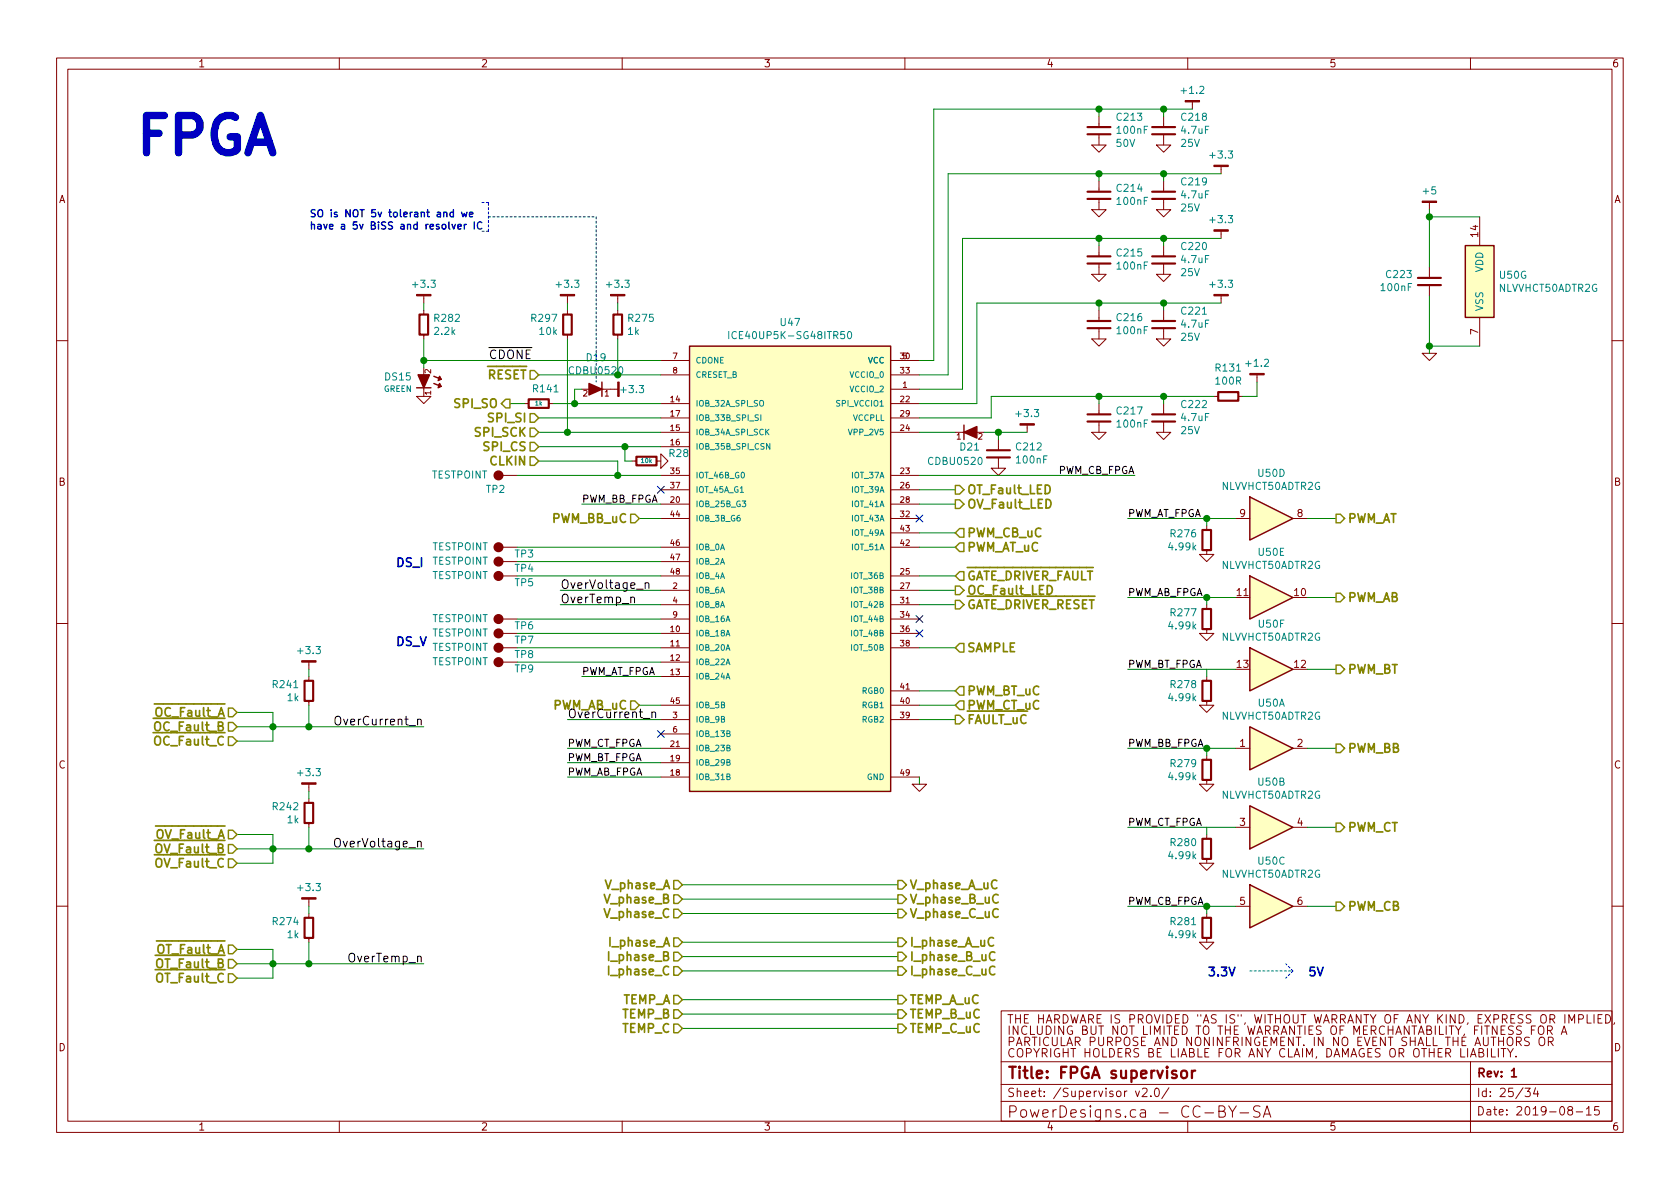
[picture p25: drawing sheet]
<svg xmlns="http://www.w3.org/2000/svg" width="297mm" height="210mm" viewBox="0 0 297 210" stroke-linecap="round" stroke-linejoin="round" font-family="sans-serif">
<defs><g id="words">
<text font-size="9.2" fill="#0000c2" x="23.5" y="27.4">FPGA</text>
<g font-size="2.8" fill="#840000">
<text x="178" y="190.7">Title: FPGA supervisor</text>
<text x="178" y="197.7">PowerDesigns.ca - CC-BY-SA</text>
</g>
<g font-size="2.1">
<text x="86.4" y="63.5">CDONE</text>
<text x="99.1" y="106.7">OverTemp_n</text>
<text x="99.1" y="104.1">OverVoltage_n</text>
<text x="97.7" y="125.5">PWM_AB_uC</text>
<text x="59.9" y="128.3">OverCurrent_n</text>
<text x="100.3" y="127">OverCurrent_n</text>
<text x="59.9" y="149.9">OverVoltage_n</text>
<text x="62" y="170.2">OverTemp_n</text>
</g>
<g font-size="2.1" fill="#848400">
<text x="86.2" y="67.1">RESET</text>
<text x="80.6" y="72.1">SPI_SO</text>
<text x="84.2" y="77.2">SPI_SCK</text>
<text x="86.7" y="74.7">SPI_SI</text>
<text x="85.8" y="79.8">SPI_CS</text>
<text x="86.8" y="82.3">CLKIN</text>
<text x="170.8" y="87.4">OT_Fault_LED</text>
<text x="170.8" y="89.9">OV_Fault_LED</text>
<text x="97.7" y="92.5">PWM_BB_uC</text>
<text x="170.8" y="95">PWM_CB_uC</text>
<text x="238.2" y="92.5">PWM_AT</text>
<text x="170.8" y="97.5">PWM_AT_uC</text>
<text x="170.8" y="107.7">GATE_DRIVER_RESET</text>
<text x="170.8" y="105.2">OC_Fault_LED</text>
<text x="170.8" y="102.6">GATE_DRIVER_FAULT</text>
<text x="238.2" y="106.4">PWM_AB</text>
<text x="170.8" y="115.3">SAMPLE</text>
<text x="238.2" y="119.1">PWM_BT</text>
<text x="170.8" y="125.5">PWM_CT_uC</text>
<text x="170.8" y="122.9">PWM_BT_uC</text>
<text x="27.8" y="131.8">OC_Fault_C</text>
<text x="27.8" y="129.3">OC_Fault_B</text>
<text x="27.8" y="126.7">OC_Fault_A</text>
<text x="170.8" y="128">FAULT_uC</text>
<text x="238.2" y="133.1">PWM_BB</text>
<text x="27.9" y="148.3">OV_Fault_A</text>
<text x="238.2" y="147.1">PWM_CT</text>
<text x="27.9" y="153.4">OV_Fault_C</text>
<text x="27.9" y="150.9">OV_Fault_B</text>
<text x="107.3" y="157.2">V_phase_A</text>
<text x="107.3" y="159.8">V_phase_B</text>
<text x="160.7" y="157.2">V_phase_A_uC</text>
<text x="160.7" y="159.8">V_phase_B_uC</text>
<text x="238.2" y="161">PWM_CB</text>
<text x="107.3" y="162.3">V_phase_C</text>
<text x="108.1" y="167.4">I_phase_A</text>
<text x="160.7" y="162.3">V_phase_C_uC</text>
<text x="160.7" y="167.4">I_phase_A_uC</text>
<text x="28.1" y="168.7">OT_Fault_A</text>
<text x="28.1" y="171.2">OT_Fault_B</text>
<text x="28.1" y="173.7">OT_Fault_C</text>
<text x="108.1" y="169.9">I_phase_B</text>
<text x="108.1" y="172.5">I_phase_C</text>
<text x="160.7" y="169.9">I_phase_B_uC</text>
<text x="160.7" y="172.5">I_phase_C_uC</text>
<text x="110.1" y="177.5">TEMP_A</text>
<text x="160.7" y="177.5">TEMP_A_uC</text>
<text x="110.1" y="180.1">TEMP_B</text>
<text x="110.1" y="182.6">TEMP_C</text>
<text x="160.7" y="182.6">TEMP_C_uC</text>
<text x="160.7" y="180.1">TEMP_B_uC</text>
</g>
<g font-size="2.1" fill="#0000c2">
<text x="69.8" y="100.2">DS_I</text>
<text x="69.8" y="114.2">DS_V</text>
<text x="213.4" y="172.6">3.3V</text>
<text x="231.1" y="172.6">5V</text>
</g>
<g font-size="2.1" fill="#840000">
<text x="178" y="185">PARTICULAR PURPOSE AND NONINFRINGEMENT. IN NO EVENT SHALL THE AUTHORS OR</text>
<text x="178" y="181">THE HARDWARE IS PROVIDED &quot;AS IS&quot;, WITHOUT WARRANTY OF ANY KIND, EXPRESS OR IMPLIED,</text>
<text x="178" y="183">INCLUDING BUT NOT LIMITED TO THE WARRANTIES OF MERCHANTABILITY, FITNESS FOR A</text>
<text x="178" y="187">COPYRIGHT HOLDERS BE LIABLE FOR ANY CLAIM, DAMAGES OR OTHER LIABILITY.</text>
<text x="261" y="190.5">Rev: 1</text>
<text x="178" y="194">Sheet: /Supervisor v2.0/</text>
<text x="261" y="197.3">Date: 2019-08-15</text>
<text x="261" y="194">Id: 25/34</text>
</g>
<g font-size="1.8" fill="#840000">
<text x="35" y="11.9">1</text>
<text x="85" y="11.9">2</text>
<text x="135" y="11.9">3</text>
<text x="185" y="11.9">4</text>
<text x="235" y="11.9">5</text>
<text x="285" y="11.9">6</text>
<text x="10.4" y="35.9">A</text>
<text x="285.4" y="35.9">A</text>
<text x="261.4" y="41.9" transform="rotate(-90 261.4 41.9)">14</text>
<text x="261.4" y="59.2" transform="rotate(-90 261.4 59.2)">7</text>
<text x="10.4" y="85.9">B</text>
<text x="285.4" y="85.9">B</text>
<text x="219.2" y="91.4">9</text>
<text x="229.4" y="91.4">8</text>
<text x="218.7" y="105.4">11</text>
<text x="228.9" y="105.4">10</text>
<text x="218.7" y="118.1">13</text>
<text x="228.9" y="118.1">12</text>
<text x="10.4" y="135.9">C</text>
<text x="219.2" y="132.1">1</text>
<text x="229.4" y="132.1">2</text>
<text x="285.4" y="135.9">C</text>
<text x="219.2" y="146">3</text>
<text x="229.4" y="146">4</text>
<text x="219.2" y="160">5</text>
<text x="229.4" y="160">6</text>
<text x="10.4" y="185.9">D</text>
<text x="285.4" y="185.9">D</text>
<text x="35" y="199.9">1</text>
<text x="85" y="199.9">2</text>
<text x="135" y="199.9">3</text>
<text x="185" y="199.9">4</text>
<text x="235" y="199.9">5</text>
<text x="285" y="199.9">6</text>
</g>
<g font-size="1.8" fill="#008484">
<text x="209.1" y="16.6">+1.2</text>
<text x="197.6" y="21.4">C213</text>
<text x="197.6" y="23.7">100nF</text>
<text x="209" y="21.4">C218</text>
<text x="209.2" y="23.7">4.7uF</text>
<text x="197.4" y="26">50V</text>
<text x="208.9" y="26">25V</text>
<text x="214.2" y="28">+3.3</text>
<text x="197.6" y="33.9">C214</text>
<text x="209" y="32.8">C219</text>
<text x="209.2" y="35.1">4.7uF</text>
<text x="251.7" y="34.4">+5</text>
<text x="197.6" y="36.2">100nF</text>
<text x="208.9" y="37.4">25V</text>
<text x="214.2" y="39.5">+3.3</text>
<text x="197.6" y="45.4">C215</text>
<text x="197.6" y="47.7">100nF</text>
<text x="209" y="44.2">C220</text>
<text x="209.2" y="46.5">4.7uF</text>
<text x="73.2" y="50.9">+3.3</text>
<text x="98.6" y="50.9">+3.3</text>
<text x="107.5" y="50.9">+3.3</text>
<text x="208.9" y="48.8">25V</text>
<text x="214.2" y="50.9">+3.3</text>
<text x="244.3" y="51.5">100nF</text>
<text x="245.2" y="49.2">C223</text>
<text x="262.3" y="48.2" transform="rotate(-90 262.3 48.2)">VDD</text>
<text x="265" y="51.6">NLVVHCT50ADTR2G</text>
<text x="265.2" y="49.3">U50G</text>
<text x="76.9" y="59.2">2.2k</text>
<text x="76.9" y="56.9">R282</text>
<text x="94.1" y="56.9">R297</text>
<text x="95.5" y="59.2">10k</text>
<text x="111" y="59.2">1k</text>
<text x="111.2" y="56.9">R275</text>
<text x="129.9" y="60">ICE40UP5K-SG48ITR50</text>
<text x="138.1" y="57.7">U47</text>
<text x="197.6" y="56.8">C216</text>
<text x="197.6" y="59.1">100nF</text>
<text x="209" y="55.6">C221</text>
<text x="209.2" y="58">4.7uF</text>
<text x="262.3" y="55.1" transform="rotate(-90 262.3 55.1)">VSS</text>
<text x="103.8" y="63.9">D19</text>
<text x="208.9" y="60.3">25V</text>
<text x="215.1" y="65.7">R131</text>
<text x="220.5" y="64.9">+1.2</text>
<text x="68.1" y="67.3">DS15</text>
<text x="94.4" y="69.4">R141</text>
<text x="110" y="69.5">+3.3</text>
<text x="215.1" y="68">100R</text>
<text x="179.9" y="73.8">+3.3</text>
<text x="197.6" y="73.3">C217</text>
<text x="197.6" y="75.6">100nF</text>
<text x="208.9" y="76.8">25V</text>
<text x="209" y="72.2">C222</text>
<text x="209.2" y="74.5">4.7uF</text>
<text x="118.5" y="80.8">R283</text>
<text x="164.4" y="82.2">CDBU0520</text>
<text x="169.8" y="79.7">D21</text>
<text x="179.8" y="79.6">C212</text>
<text x="179.9" y="82">100nF</text>
<text x="76.3" y="84.6">TESTPOINT</text>
<text x="86" y="87.2">TP2</text>
<text x="216" y="86.6">NLVVHCT50ADTR2G</text>
<text x="222.5" y="84.3">U50D</text>
<text x="207.1" y="95">R276</text>
<text x="76.4" y="97.3">TESTPOINT</text>
<text x="76.4" y="99.9">TESTPOINT</text>
<text x="91.1" y="98.6">TP3</text>
<text x="91.1" y="101.1">TP4</text>
<text x="206.8" y="97.3">4.99k</text>
<text x="216" y="100.6">NLVVHCT50ADTR2G</text>
<text x="222.6" y="98.3">U50E</text>
<text x="76.4" y="102.4">TESTPOINT</text>
<text x="91.1" y="103.7">TP5</text>
<text x="76.4" y="110">TESTPOINT</text>
<text x="76.4" y="112.6">TESTPOINT</text>
<text x="91.1" y="111.3">TP6</text>
<text x="91.1" y="113.8">TP7</text>
<text x="206.8" y="111.3">4.99k</text>
<text x="207.1" y="109">R277</text>
<text x="216" y="113.3">NLVVHCT50ADTR2G</text>
<text x="222.6" y="111">U50F</text>
<text x="52.9" y="115.7">+3.3</text>
<text x="76.4" y="115.1">TESTPOINT</text>
<text x="76.4" y="117.6">TESTPOINT</text>
<text x="91.1" y="116.4">TP8</text>
<text x="91.1" y="118.9">TP9</text>
<text x="48.4" y="121.7">R241</text>
<text x="50.9" y="124">1k</text>
<text x="206.8" y="124">4.99k</text>
<text x="207.1" y="121.7">R278</text>
<text x="222.5" y="125">U50A</text>
<text x="216" y="127.3">NLVVHCT50ADTR2G</text>
<text x="52.9" y="137.3">+3.3</text>
<text x="206.8" y="138">4.99k</text>
<text x="207.1" y="135.7">R279</text>
<text x="48.4" y="143.3">R242</text>
<text x="216" y="141.2">NLVVHCT50ADTR2G</text>
<text x="222.5" y="138.9">U50B</text>
<text x="50.9" y="145.6">1k</text>
<text x="207.1" y="149.6">R280</text>
<text x="206.8" y="151.9">4.99k</text>
<text x="216" y="155.2">NLVVHCT50ADTR2G</text>
<text x="222.5" y="152.9">U50C</text>
<text x="52.9" y="157.6">+3.3</text>
<text x="48.4" y="163.6">R274</text>
<text x="50.9" y="165.9">1k</text>
<text x="206.8" y="165.9">4.99k</text>
<text x="207.1" y="163.6">R281</text>
</g>
<g font-size="1.8" fill="#0000c2">
<text x="54.6" y="38.4">SO is NOT 5v tolerant and we</text>
<text x="54.6" y="40.6">have a 5v BiSS and resolver IC</text>
</g>
<text font-size="1.8" fill="#008400" x="100.9" y="66.2">CDBU0520</text>
<g font-size="1.8">
<text x="186.9" y="83.8">PWM_CB_FPGA</text>
<text x="102.9" y="88.9">PWM_BB_FPGA</text>
<text x="199.4" y="91.4">PWM_AT_FPGA</text>
<text x="199.4" y="105.4">PWM_AB_FPGA</text>
<text x="102.9" y="119.4">PWM_AT_FPGA</text>
<text x="199.4" y="118.1">PWM_BT_FPGA</text>
<text x="100.3" y="132.1">PWM_CT_FPGA</text>
<text x="100.3" y="134.6">PWM_BT_FPGA</text>
<text x="100.3" y="137.2">PWM_AB_FPGA</text>
<text x="199.4" y="132.1">PWM_BB_FPGA</text>
<text x="199.4" y="146">PWM_CT_FPGA</text>
<text x="199.4" y="160">PWM_CB_FPGA</text>
</g>
<g font-size="1.4" fill="#840000">
<text x="119" y="63.5">7</text>
<text x="159.6" y="63.5">5</text>
<text x="76.2" y="69.8" transform="rotate(-90 76.2 69.8)">1</text>
<text x="76.2" y="66" transform="rotate(-90 76.2 66)">2</text>
<text x="103.1" y="70.1">2</text>
<text x="106.9" y="70.1">1</text>
<text x="118.6" y="71.1">14</text>
<text x="119" y="66">8</text>
<text x="159.2" y="71.1">22</text>
<text x="159.2" y="66">33</text>
<text x="159.6" y="68.6">1</text>
<text x="118.6" y="76.2">15</text>
<text x="118.6" y="73.7">17</text>
<text x="159.2" y="76.2">24</text>
<text x="159.2" y="73.7">29</text>
<text x="169.2" y="77.7">1</text>
<text x="173" y="77.7">2</text>
<text x="118.6" y="78.7">16</text>
<text x="118.6" y="83.8">35</text>
<text x="159.2" y="83.8">23</text>
<text x="118.6" y="88.9">20</text>
<text x="118.6" y="86.4">37</text>
<text x="159.2" y="86.4">26</text>
<text x="159.2" y="88.9">28</text>
<text x="118.6" y="91.4">44</text>
<text x="159.2" y="91.4">32</text>
<text x="159.2" y="94">43</text>
<text x="118.6" y="96.5">46</text>
<text x="118.6" y="99.1">47</text>
<text x="118.6" y="101.6">48</text>
<text x="159.2" y="101.6">25</text>
<text x="159.2" y="96.5">42</text>
<text x="119" y="104.1">2</text>
<text x="119" y="106.7">4</text>
<text x="159.2" y="104.1">27</text>
<text x="159.2" y="106.7">31</text>
<text x="118.6" y="111.8">10</text>
<text x="119" y="109.2">9</text>
<text x="159.2" y="109.2">34</text>
<text x="159.2" y="111.8">36</text>
<text x="118.6" y="114.3">11</text>
<text x="118.6" y="116.8">12</text>
<text x="118.6" y="119.4">13</text>
<text x="159.2" y="114.3">38</text>
<text x="118.6" y="124.5">45</text>
<text x="159.2" y="124.5">40</text>
<text x="159.2" y="121.9">41</text>
<text x="119" y="127">3</text>
<text x="119" y="129.5">6</text>
<text x="159.2" y="127">39</text>
<text x="118.6" y="137.2">18</text>
<text x="118.6" y="134.6">19</text>
<text x="118.6" y="132.1">21</text>
<text x="159.2" y="137.2">49</text>
</g>
<g font-size="1.4" fill="#008484">
<text x="122.9" y="64.3">CDONE</text>
<text x="153.5" y="64.3">VCC</text>
<text x="67.8" y="69.3">GREEN</text>
<text x="122.9" y="71.9">IOB_32A_SPI_SO</text>
<text x="122.9" y="66.8">CRESET_B</text>
<text x="148.1" y="71.9">SPI_VCCIO1</text>
<text x="150.4" y="69.3">VCCIO_2</text>
<text x="150.4" y="66.8">VCCIO_0</text>
<text x="122.9" y="77">IOB_34A_SPI_SCK</text>
<text x="122.9" y="74.4">IOB_33B_SPI_SI</text>
<text x="150.3" y="77">VPP_2V5</text>
<text x="150.8" y="74.4">VCCPLL</text>
<text x="122.9" y="79.5">IOB_35B_SPI_CSN</text>
<text x="122.9" y="89.7">IOB_25B_G3</text>
<text x="122.9" y="84.6">IOT_46B_G0</text>
<text x="122.9" y="87.1">IOT_45A_G1</text>
<text x="150.7" y="84.6">IOT_37A</text>
<text x="150.7" y="87.1">IOT_39A</text>
<text x="150.7" y="89.7">IOT_41A</text>
<text x="122.9" y="92.2">IOB_3B_G6</text>
<text x="150.7" y="92.2">IOT_43A</text>
<text x="150.7" y="94.7">IOT_49A</text>
<text x="122.9" y="97.3">IOB_0A</text>
<text x="122.9" y="99.8">IOB_2A</text>
<text x="150.7" y="97.3">IOT_51A</text>
<text x="122.9" y="104.9">IOB_6A</text>
<text x="122.9" y="107.4">IOB_8A</text>
<text x="122.9" y="102.4">IOB_4A</text>
<text x="150.7" y="102.4">IOT_36B</text>
<text x="150.7" y="104.9">IOT_38B</text>
<text x="150.7" y="107.4">IOT_42B</text>
<text x="122.9" y="112.5">IOB_18A</text>
<text x="122.9" y="110">IOB_16A</text>
<text x="150.7" y="110">IOT_44B</text>
<text x="150.7" y="112.5">IOT_48B</text>
<text x="122.9" y="115.1">IOB_20A</text>
<text x="122.9" y="117.6">IOB_22A</text>
<text x="150.7" y="115.1">IOT_50B</text>
<text x="122.9" y="120.1">IOB_24A</text>
<text x="122.9" y="125.2">IOB_5B</text>
<text x="152.5" y="125.2">RGB1</text>
<text x="152.5" y="122.7">RGB0</text>
<text x="122.9" y="127.8">IOB_9B</text>
<text x="122.9" y="130.3">IOB_13B</text>
<text x="152.5" y="127.8">RGB2</text>
<text x="122.9" y="137.9">IOB_31B</text>
<text x="122.9" y="135.4">IOB_29B</text>
<text x="122.9" y="132.8">IOB_23B</text>
<text x="153.3" y="137.9">GND</text>
</g>
<g font-size="1.1" fill="#008484">
<text x="94.7" y="71.7">1k</text>
<text x="113.4" y="81.9">10k</text>
</g>
</g></defs>
<g fill="none" stroke="#840000" stroke-width=".18">
<path d="M10 10.3h277v189.9h-277zM12 12.2h273v186.1h-273zM60 10.3v1.9M110 10.3v1.9M160 10.3v1.9M210 10.3v1.9M210.8 18v1.3M260 10.3v1.9M193 37.1h2.6l-1.3 1.2zM193 25.6h2.6l-1.3 1.3zM194.3 20.6v1.9M194.3 23.7v1.9"/>
<path d="M194.3 32v1.9M194.3 35.2v1.9M204.5 25.6h2.5l-1.3 1.3zM204.5 37.1h2.5l-1.3 1.2zM205.7 20.6v1.9M205.7 23.7v1.9M205.7 32v1.9M205.7 35.2v1.9M215.9 29.5v1.2M252.7 35.8v1.3M261.6 38.3v5.1M74.9 52.3v1.3"/>
<path d="M74.9 54.9v.7M74.9 59.2v.7M100.3 52.3v1.3M100.3 54.9v.7M100.3 59.2v.7M109.2 52.3v1.3M109.2 54.9v.7M109.2 59.2v.7M193 59.9h2.6l-1.3 1.3zM193 48.5h2.6l-1.3 1.3zM194.3 43.4v1.9M194.3 46.6v1.9"/>
<path d="M194.3 54.9v1.9M194.3 58v1.9M204.5 59.9h2.5l-1.3 1.3zM204.5 48.5h2.5l-1.3 1.3zM205.7 43.4v1.9M205.7 46.6v1.9M205.7 54.9v1.9M205.7 58v1.9M215.9 40.9v1.3M215.9 52.3v1.3M252.7 47.2v1.9M252.7 50.4v1.9"/>
<path d="M261.6 56.1v5.1M10 60.2h2M73.7 70.1h2.5l-1.3 1.3zM74.9 68.6v1.5M92.7 71.4h.8M97 71.4h.8M106.4 68.8h2.8M116.8 71.4h5.1M116.8 76.4h5.1M116.8 79h5.1M116.8 73.9h5.1M116.8 63.7h5.1"/>
<path d="M116.8 66.3h5.1M157.5 68.8h5.1M157.5 71.4h5.1M157.5 76.4h5.1M157.5 73.9h5.1M157.5 63.7h5.1M157.5 66.3h5.1M159.2 62.4h.6l-.3 .4 .3 .2v.3l-.2 .1-.4-.1M168.9 76.4h1.5M176.5 77.7v1.9M181.6 75.2v1.2M193 76.4h2.6l-1.3 1.3z"/>
<path d="M194.3 71.4v1.9M194.3 74.5v1.9M204.5 76.4h2.5l-1.3 1.3zM205.7 71.4v1.9M205.7 74.5v1.9M214.6 70.1h.8M218.9 70.1h.8M222.2 66.3v1.3M251.5 62.5h2.5l-1.3 1.2zM285 60.2h2M88.9 96.8h2.5M88.9 99.3h2.5"/>
<path d="M88.9 84.1h2.5M111.8 81.5h.7M116.1 81.5h.7M116.8 80.3l1.3 1.2-1.3 1.3zM116.8 91.7h5.1M116.8 96.8h5.1M116.8 99.3h5.1M116.8 84.1h5.1M116.8 89.1h5.1M116.8 86.6h5.1M157.5 91.7h5.1M157.5 96.8h5.1"/>
<path d="M157.5 84.1h5.1M157.5 89.1h5.1M157.5 86.6h5.1M157.5 94.2h5.1M175.3 82.8h2.5l-1.3 1.3zM176.5 80.9v1.9M212.1 98h2.5l-1.2 1.3zM213.4 93v.7M213.4 97.3v.7M218.4 91.7h2.6M228.6 91.7h2.5M10 110.3h2"/>
<path d="M54.6 117.1v1.3M54.6 119.6v.8M88.9 101.8h2.5M88.9 109.5h2.5M88.9 112h2.5M88.9 114.5h2.5M88.9 117.1h2.5M116.8 101.8h5.1M116.8 109.5h5.1M116.8 112h5.1M116.8 114.5h5.1M116.8 117.1h5.1"/>
<path d="M116.8 119.6h5.1M116.8 104.4h5.1M116.8 106.9h5.1M157.5 101.8h5.1M157.5 109.5h5.1M157.5 112h5.1M157.5 114.5h5.1M157.5 104.4h5.1M157.5 106.9h5.1M212.1 112h2.5l-1.2 1.3zM213.4 106.9v.8M213.4 111.2v.8"/>
<path d="M213.4 119.6v.8M285 110.3h2M54.6 123.9v.8M54.6 138.7v1.2M116.8 132.3h5.1M116.8 137.4h5.1M116.8 134.9h5.1M116.8 127.2h5.1M116.8 124.7h5.1M116.8 129.8h5.1M157.5 137.4h5.1M157.5 127.2h5.1"/>
<path d="M157.5 124.7h5.1M157.5 122.2h5.1M161.3 138.7h2.5l-1.2 1.2zM212.1 138.7h2.5l-1.2 1.2zM212.1 124.7h2.5l-1.2 1.3zM213.4 123.9v.8M213.4 133.6v.8M213.4 137.9v.8M218.4 132.3h2.6M228.6 132.3h2.5M54.6 141.2v.8M54.6 145.5v.8"/>
<path d="M54.6 159v1.3M212.1 152.6h2.5l-1.2 1.3zM213.4 147.6v.7M213.4 151.9v.7M218.4 146.3h2.6M228.6 146.3h2.5M10 160.2h2M54.6 161.5v.8M54.6 165.9v.7M177 178.8h108v19.5h-108zM212.1 166.6h2.5l-1.2 1.3zM213.4 161.5v.8"/>
<path d="M213.4 165.9v.7M218.4 160.3h2.6M228.6 160.3h2.5M280.6 179.4v1.5h.7M281.8 179.4v1.5M283.3 179.4h-.8v1.5h.8M283.9 179.4a.76 .76 0 0 1 .9 .8 .76 .76 0 0 1-.9 .7zM285 160.2h2M60 198.3v1.9M110 198.3v1.9M160 198.3v1.9M177 194.8h108"/>
<path d="M177 191.8h108M177 187.8h108M200.8 192.9l.3 1 .4-1M202 192.6l.2-.2h.3l.3 .2v.3v.2l-.9 .8h.9M203.5 193.8v.1M204.3 192.5l.2-.1a.8 .8 0 0 1 .5 .8 .8 .8 0 0 1-.5 .7 1 1 0 0 1-.2-1.4zM206.7 192.3l-1.3 2M210 198.3v1.9M215.5 196.5l.9-.1a.48 .48 0 0 0 .2-.5 .48 .48 0 0 0-.4-.4h-.7v2.1h.8a.53 .53 0 0 0 .4-.6 .53 .53 0 0 0-.5-.5M217.2 195.5l.7 1.1 .7-1.1M217.9 196.6v1M219.3 196.8h1.5"/>
<path d="M222.8 195.7l-.3-.2-.7 .2a.49 .49 0 0 0-.2 .4 .49 .49 0 0 0 .4 .4l.6 .2a.49 .49 0 0 1 .2 .5 .49 .49 0 0 1-.4 .4l-.8-.1M223.4 197.6l.6-2.1 .7 2.1M223.5 197h1M260 187.8v12.4M263.7 185.4v1.5h.7M264.9 185.4v1.5M265.8 185.4v1.5M266.5 185.4l.6 .8 .5-.8M267.1 186.2v.7M268 186.8v.1M269.6 192.4h1l-.5 .6 .4 .1v.7l-.2 .1-.7-.1M270.4 183.5l-.6-.1-.3 .3 .1 .3 .7 .3v.5a.62 .62 0 0 1-.8 0"/>
<path d="M271.5 192.3l-.4 1.1h1M271.9 192.9v1M272.2 183.6l.3-.2a.53 .53 0 0 1 .6 .5v.5a.51 .51 0 0 1-.8 .4 1.05 1.05 0 0 1-.1-1.2zM272.2 181.5a.5 .5 0 0 1 .5 0 .5 .5 0 0 1 .3 .4v.5a.5 .5 0 0 1-.5 .5 .5 .5 0 0 1-.5-.5v-.5zM273.6 182.2l.7-.1 .2-.2-.2-.4-.7-.1v1.5M273.8 184.2l.7-.1 .1-.2-.1-.3-.2-.2h-.5v1.5M274 182.2l.5 .7M274.1 184.2l.5 .7M276 182.9l.6-1.5 .4 1.5M276.2 182.5h.7M277.5 196.3l-.3-.3 .1-.2a.48 .48 0 0 1 .6 0l.2 .2-.2 .3-.6 .1a.48 .48 0 0 0 0 .6l.2 .2 .5-.2 .1-.4-.3-.3M278.7 196.6h1.1"/>
<path d="M279.1 180.2l.7-.1 .2-.2-.1-.3-.2-.2h-.6v1.5M280.5 196.1l.4-.4v1.5M280.5 197.2h.8M282.5 180.1h.5M282.7 195.7h-.7l-.1 .7 .2-.1h.5l.2 .2-.1 .5-.2 .2-.6-.2M285.5 180.8l-.2 .3"/>
</g>
<path d="M267.3 189.4l.4-.5v1.5M267.3 190.4h.8" fill="none" stroke="#840000" stroke-width=".3"/>
<path d="M208.9 189.5a.56 .56 0 0 1 1 .2v.6a.54 .54 0 0 1-.5 .4 .54 .54 0 0 1-.6-.4zM210.7 189.3v1.3M211.3 189.3a.46 .46 0 0 0-.6 .4" fill="none" stroke="#840000" stroke-width=".41"/>
<g fill="#ffffc2" stroke="#ffffc2" stroke-width=".18">
<path d="M221 128.5l7.6 3.8-7.6 3.8z"/>
<path d="M221 114.5l7.6 3.9-7.6 3.8z"/>
<path d="M221 101.8l7.6 3.9-7.6 3.8z"/>
<path d="M221 87.9l7.6 3.8-7.6 3.8z"/>
<path d="M221 142.5l7.6 3.8-7.6 3.8z"/>
<path d="M259.1 43.4h5.1v12.7h-5.1z"/>
<path d="M221 156.5l7.6 3.8-7.6 3.8z"/>
<path d="M121.9 61.2h35.6v78.7h-35.6z"/>
</g>
<g fill="none" stroke="#840000" stroke-width=".25">
<path d="M259.1 43.4h5.1v12.7h-5.1zM73.7 68.6h2.5M76.7 67.8l1.3 .5-.5 .3 .2-.8 .3 .5M76.7 66.5l1.3 .6-.5 .2 .2-.8 .3 .6M106.4 67.6v2.5M121.9 61.2h35.6v78.7h-35.6zM170.4 75.2v2.5M221 87.9l7.6 3.8-7.6 3.8zM221 114.5l7.6 3.9-7.6 3.8zM221 101.8l7.6 3.9-7.6 3.8zM221 128.5l7.6 3.8-7.6 3.8zM221 142.5l7.6 3.8-7.6 3.8z"/>
<path d="M221 156.5l7.6 3.8-7.6 3.8z"/>
</g>
<g fill="#840000" stroke="#840000" stroke-width=".18">
<path d="M53.3 158.7h2.6v.3h-2.6z"/>
<path d="M53.3 138.4h2.6v.3h-2.6z"/>
<path d="M53.3 116.8h2.6v.3h-2.6z"/>
<path d="M251.5 35.6h2.5v.2h-2.5z"/>
<path d="M214.6 52.1h2.6v.2h-2.6z"/>
<path d="M109.2 67.6h.3v2.5h-.3z"/>
<path d="M99.1 52.1h2.5v.2h-2.5z"/>
<path d="M73.7 52.1h2.5v.2h-2.5z"/>
<path d="M107.9 52.1h2.6v.2h-2.6z"/>
<path d="M214.6 29.2h2.6v.3h-2.6z"/>
<path d="M209.5 17.8h2.6v.2h-2.6z"/>
<path d="M221 66h2.5v.3h-2.5z"/>
<path d="M214.6 40.6h2.6v.3h-2.6z"/>
<path d="M180.3 74.9h2.6v.3h-2.6z"/>
</g>
<g fill="none" stroke="#840000" stroke-width=".38">
<path d="M192.3 33.9h4M192.3 35.2h4M192.3 22.5h4M192.3 23.7h4M203.7 33.9h4.1M203.7 35.2h4.1M203.7 22.5h4.1M203.7 23.7h4.1M74.2 55.6h1.5v3.6h-1.5zM99.6 55.6h1.5v3.6h-1.5zM108.5 55.6h1.5v3.6h-1.5zM192.3 56.8h4"/>
<path d="M192.3 58h4M192.3 45.3h4M192.3 46.6h4M203.7 56.8h4.1M203.7 58h4.1M203.7 45.3h4.1M203.7 46.6h4.1M250.7 49.1h4.1M250.7 50.4h4.1M93.5 70.6h3.5v1.5h-3.5zM174.5 79.6h4.1M192.3 73.3h4"/>
<path d="M192.3 74.5h4M203.7 73.3h4.1M203.7 74.5h4.1M215.4 69.3h3.5v1.6h-3.5zM112.5 80.8h3.6v1.5h-3.6zM174.5 80.9h4.1M212.6 93.7h1.5v3.6h-1.5zM212.6 107.7h1.5v3.5h-1.5zM53.8 120.4h1.6v3.5h-1.6zM212.6 134.4h1.5v3.5h-1.5zM212.6 120.4h1.5v3.5h-1.5zM53.8 142h1.6v3.5h-1.6z"/>
<path d="M212.6 148.3h1.5v3.6h-1.5zM53.8 162.3h1.6v3.6h-1.6zM212.6 162.3h1.5v3.6h-1.5z"/>
</g>
<g fill="#840000" stroke="#840000" stroke-width=".25">
<path d="M104.1 67.8l2.3 1-2.3 1z"/>
<path d="M170.4 76.4l2.3-1v2.1z"/>
<path d="M73.9 66.3h2l-1 2.3z"/>
<circle cx="88.1" cy="96.8" r=".76"/>
<circle cx="88.1" cy="99.3" r=".76"/>
<circle cx="88.1" cy="101.8" r=".76"/>
<circle cx="88.1" cy="109.5" r=".76"/>
<circle cx="88.1" cy="112" r=".76"/>
<circle cx="88.1" cy="114.5" r=".76"/>
<circle cx="88.1" cy="84.1" r=".76"/>
<circle cx="88.1" cy="117.1" r=".76"/>
</g>
<path d="M128.9 58.6v1.3M130.2 58.7a.6 .6 0 0 0-.8 .5 .6 .6 0 0 0 .5 .7l.3-.1M150 58.7l.1-.1a.67 .67 0 0 1 .5 .7 .67 .67 0 0 1-.5 .6l-.3-.5zM134.5 73.3v1.1M135.5 76.3l.5 .6M136 75.9l-.6 .5M136.1 78.4v1l-.6-1v1M131.2 88.6h.7l-.4 .4 .4 .1-.1 .4-.2 .1-.4-.1" fill="none" stroke="#008484" stroke-width=".18"/>
<path d="M86.4 38.3h19M86.4 35.8h-1.3M105.4 38.3v29.3M86.4 40.9v-5.1M86.4 40.9h-1.3M221 171.7h7.6M228.6 171.7l-1.3 1.3M228.6 171.7l-1.3-1.3" fill="none" stroke="#0000c2" stroke-width=".18" stroke-dasharray=".4 .4"/>
<g fill="none" stroke="#008400" stroke-width=".18">
<path d="M194.3 19.3v1.3M205.7 19.3v1.3M210.8 19.3h-45.7v44.4h-2.5M194.3 30.7v1.3M205.7 30.7v1.3M215.9 30.7h-48.3v35.6h-5M252.7 38.3h8.9M252.7 37.1v10.1M74.9 53.6v1.3M74.9 59.9v5.1M100.3 53.6v1.3M100.3 59.9v16.5"/>
<path d="M109.2 53.6v1.3M109.2 59.9v6.4M194.3 42.2v1.2M194.3 53.6v1.3M205.7 42.2v1.2M205.7 53.6v1.3M215.9 53.6h-43.2v17.8h-10.1M215.9 42.2h-45.7v26.6h-7.6M252.7 52.3v10.2M74.9 63.7h41.9M90.2 71.4h2.5M95.2 76.4h21.6"/>
<path d="M95.2 66.3h21.6M95.2 73.9h21.6M95.2 79h21.6M97.8 71.4h19M102.9 68.8h-1.3v2.6M110.5 79v2.5h1.3M162.6 76.4h6.3M174 76.4h7.6M176.5 76.4v1.3M194.3 70.1v1.3M205.7 70.1v1.3M214.6 70.1h-39.3v3.8h-12.7"/>
<path d="M222.2 67.6v2.5h-2.5M252.7 61.2h8.9M91.4 99.3h25.4M91.4 96.8h25.4M91.4 84.1h25.4M95.2 81.5h14v2.6M102.9 89.1h13.9M113 91.7h3.8M162.6 96.8h6.3M162.6 84.1h38.1M162.6 89.1h6.3M162.6 86.6h6.3"/>
<path d="M162.6 94.2h6.3M199.4 91.7h19M213.4 91.7v1.3M231.1 91.7h5.1M54.6 118.4v1.2M91.4 101.8h25.4M91.4 109.5h25.4M91.4 112h25.4M91.4 114.5h25.4M91.4 117.1h25.4M99.1 104.4h17.7M99.1 106.9h17.7"/>
<path d="M102.9 119.6h13.9M162.6 101.8h6.3M162.6 114.5h6.3M162.6 104.4h6.3M162.6 106.9h6.3M199.4 118.4h19M199.4 105.7h19M213.4 105.7v1.2M213.4 118.4v1.2M231.1 118.4h5.1M231.1 105.7h5.1M41.9 126h6.4v5.1h-6.4"/>
<path d="M41.9 128.5h33M54.6 124.7v3.8M54.6 139.9v1.3M100.3 132.3h16.5M100.3 137.4h16.5M100.3 127.2h16.5M100.3 134.9h16.5M113 124.7h3.8M162.6 137.4v1.3M162.6 127.2h6.3M162.6 122.2h6.3M162.6 124.7h6.3"/>
<path d="M199.4 132.3h19M213.4 132.3v1.3M231.1 132.3h5.1M41.9 150.1h33M41.9 147.6h6.4v5h-6.4M54.6 146.3v3.8M120.6 159h38.1M120.6 156.5h38.1M199.4 146.3h19M213.4 146.3v1.3M231.1 146.3h5.1M41.9 170.4h33"/>
<path d="M41.9 167.9h6.4v5.1h-6.4M54.6 160.3v1.2M54.6 166.6v3.8M120.6 161.5h38.1M120.6 166.6h38.1M120.6 169.2h38.1M120.6 171.7h38.1M120.6 176.8h38.1M120.6 179.3h38.1M199.4 160.3h19M213.4 160.3v1.2M231.1 160.3h5.1"/>
<path d="M120.6 181.9h38.1"/>
</g>
<g fill="none" stroke="#848400" stroke-width=".25">
<path d="M89.4 70.6h.8v1.5h-.8l-.8-.7zM93.7 73.1h.8l.7 .8-.7 .8h-.8zM93.7 75.7h.8l.7 .7-.7 .8h-.8zM93.7 78.2h.8l.7 .8-.7 .8h-.8zM93.7 65.5h.8l.7 .8-.7 .8h-.8zM93.7 80.8h.8l.7 .7-.7 .8h-.8zM111.5 90.9h.8l.7 .8-.7 .8h-.8zM168.9 96.8l.8-.8h.7v1.5h-.7zM168.9 85.8h.8l.7 .8-.7 .8h-.8zM168.9 88.4h.8l.7 .7-.7 .8h-.8zM169.7 93.5h.7v1.5h-.7l-.8-.8zM236.2 90.9h.8l.7 .8-.7 .8h-.8z"/>
<path d="M168.9 106.2h.8l.7 .7-.7 .8h-.8zM168.9 103.6h.8l.7 .8-.7 .8h-.8zM169.7 101.1h.7v1.5h-.7l-.8-.8zM169.7 113.8h.7v1.5h-.7l-.8-.8zM236.2 104.9h.8l.7 .8-.7 .7h-.8zM236.2 117.6h.8l.7 .8-.7 .7h-.8zM40.4 130.3h.7l.8 .8-.8 .7h-.7zM40.4 127.8h.7l.8 .7-.8 .8h-.7zM40.4 125.2h.7l.8 .8-.8 .7h-.7zM111.5 123.9h.8l.7 .8-.7 .8h-.8zM168.9 124.7l.8-.8h.7v1.6h-.7zM168.9 126.5h.8l.7 .7-.7 .8h-.8z"/>
<path d="M169.7 121.4h.7v1.5h-.7l-.8-.7zM236.2 131.6h.8l.7 .7-.7 .8h-.8zM40.4 151.9h.7l.8 .7-.8 .8h-.7zM40.4 149.3h.7l.8 .8-.8 .8h-.7zM40.4 146.8h.7l.8 .8-.8 .7h-.7zM119.1 155.7h.8l.7 .8-.7 .7h-.8zM119.1 158.2h.8l.7 .8-.7 .8h-.8zM158.7 155.7h.8l.8 .8-.8 .7h-.8zM158.7 158.2h.8l.8 .8-.8 .8h-.8zM236.2 159.5h.8l.7 .8-.7 .7h-.8zM236.2 145.5h.8l.7 .8-.7 .8h-.8zM40.4 167.1h.7l.8 .8-.8 .8h-.7z"/>
<path d="M40.4 169.7h.7l.8 .7-.8 .8h-.7zM40.4 172.2h.7l.8 .8-.8 .7h-.7zM119.1 176h.8l.7 .8-.7 .7h-.8zM119.1 178.6h.8l.7 .7-.7 .8h-.8zM119.1 160.8h.8l.7 .7-.7 .8h-.8zM119.1 165.9h.8l.7 .7-.7 .8h-.8zM119.1 168.4h.8l.7 .8-.7 .7h-.8zM119.1 170.9h.8l.7 .8-.7 .8h-.8zM158.7 178.6h.8l.8 .7-.8 .8h-.8zM158.7 176h.8l.8 .8-.8 .7h-.8zM158.7 160.8h.8l.8 .7-.8 .8h-.8zM158.7 165.9h.8l.8 .7-.8 .8h-.8z"/>
<path d="M158.7 168.4h.8l.8 .8-.8 .7h-.8zM158.7 170.9h.8l.8 .8-.8 .8h-.8zM119.1 181.1h.8l.7 .8-.7 .7h-.8zM158.7 181.1h.8l.8 .8-.8 .7h-.8z"/>
</g>
<path d="M27.1 129.6h1.6M27.1 127h1.6M27.3 151.1h1.6M27.3 148.6h1.6" fill="none" stroke="#848400" stroke-width=".3"/>
<path d="M111.5 105.7h.1a.37 .37 0 0 1 .6 .1v.8M114.1 103.2v-.1a.37 .37 0 0 1 .6 .1v.9M114.1 103v1.1M59.3 126.9a.54 .54 0 0 1 .9 0 1.04 1.04 0 0 1-.3 1.3 .53 .53 0 0 1-.7-.5zM115.3 126a.37 .37 0 0 1 .6 .1v.8M115.3 125.9v1M59.2 148.5a.51 .51 0 0 1 .6-.2 .51 .51 0 0 1 .4 .5v.5a.51 .51 0 0 1-.5 .5 .51 .51 0 0 1-.5-.5z" fill="none" stroke="#000" stroke-width=".18"/>
<path d="M80.2 37.6l-.4-.1-.2 .2 .1 .6h.5M80.2 37.1v1.2M81.6 37.5l.3 .8 .2-.6 .2 .6 .3-.8M82.1 39.7v.8M82.4 39.7l-.3 .2M83 37.9l.6-.1-.1-.2-.3-.1-.2 .2 .1 .6h.4M83.8 39.2v1.3M85.2 39.4a.51 .51 0 0 0-.6 0 .51 .51 0 0 0-.2 .6 .46 .46 0 0 0 .2 .5 .46 .46 0 0 0 .6-.1M80.9 40.1l.7-.1-.1-.3h-.4l-.2 .1 .1 .7h.5" fill="none" stroke="#0000c2" stroke-width=".25"/>
<g fill="#008400" stroke="#008400" stroke-width=".25">
<circle cx="252.7" cy="38.3" r=".51"/>
<circle cx="213.4" cy="105.7" r=".51"/>
<circle cx="205.7" cy="70.1" r=".51"/>
<circle cx="54.6" cy="128.5" r=".51"/>
<circle cx="110.5" cy="79" r=".51"/>
<circle cx="48.3" cy="128.5" r=".51"/>
<circle cx="205.7" cy="30.7" r=".51"/>
<circle cx="194.3" cy="30.7" r=".51"/>
<circle cx="213.4" cy="132.3" r=".51"/>
<circle cx="194.3" cy="70.1" r=".51"/>
<circle cx="252.7" cy="61.2" r=".51"/>
<circle cx="194.3" cy="53.6" r=".51"/>
<circle cx="194.3" cy="42.2" r=".51"/>
<circle cx="100.3" cy="76.4" r=".51"/>
<circle cx="205.7" cy="42.2" r=".51"/>
<circle cx="205.7" cy="53.6" r=".51"/>
<circle cx="74.9" cy="63.7" r=".51"/>
<circle cx="213.4" cy="91.7" r=".51"/>
<circle cx="109.2" cy="84.1" r=".51"/>
<circle cx="176.5" cy="76.4" r=".51"/>
<circle cx="205.7" cy="19.3" r=".51"/>
<circle cx="213.4" cy="160.3" r=".51"/>
<circle cx="54.6" cy="170.4" r=".51"/>
<circle cx="194.3" cy="19.3" r=".51"/>
<circle cx="48.3" cy="170.4" r=".51"/>
<circle cx="54.6" cy="150.1" r=".51"/>
<circle cx="101.6" cy="71.4" r=".51"/>
<circle cx="48.3" cy="150.1" r=".51"/>
</g>
<path d="M116.2 86l1.2 1.2M117.4 86l-1.2 1.2M162 91.1l1.2 1.2M163.2 91.1l-1.2 1.2M162 111.4l1.2 1.2M162 108.9l1.2 1.2M163.2 111.4l-1.2 1.2M163.2 108.9l-1.2 1.2M116.2 129.2l1.2 1.2M117.4 129.2l-1.2 1.2" fill="none" stroke="#000084" stroke-width=".18"/>
<use href="#words"/>
</svg>
